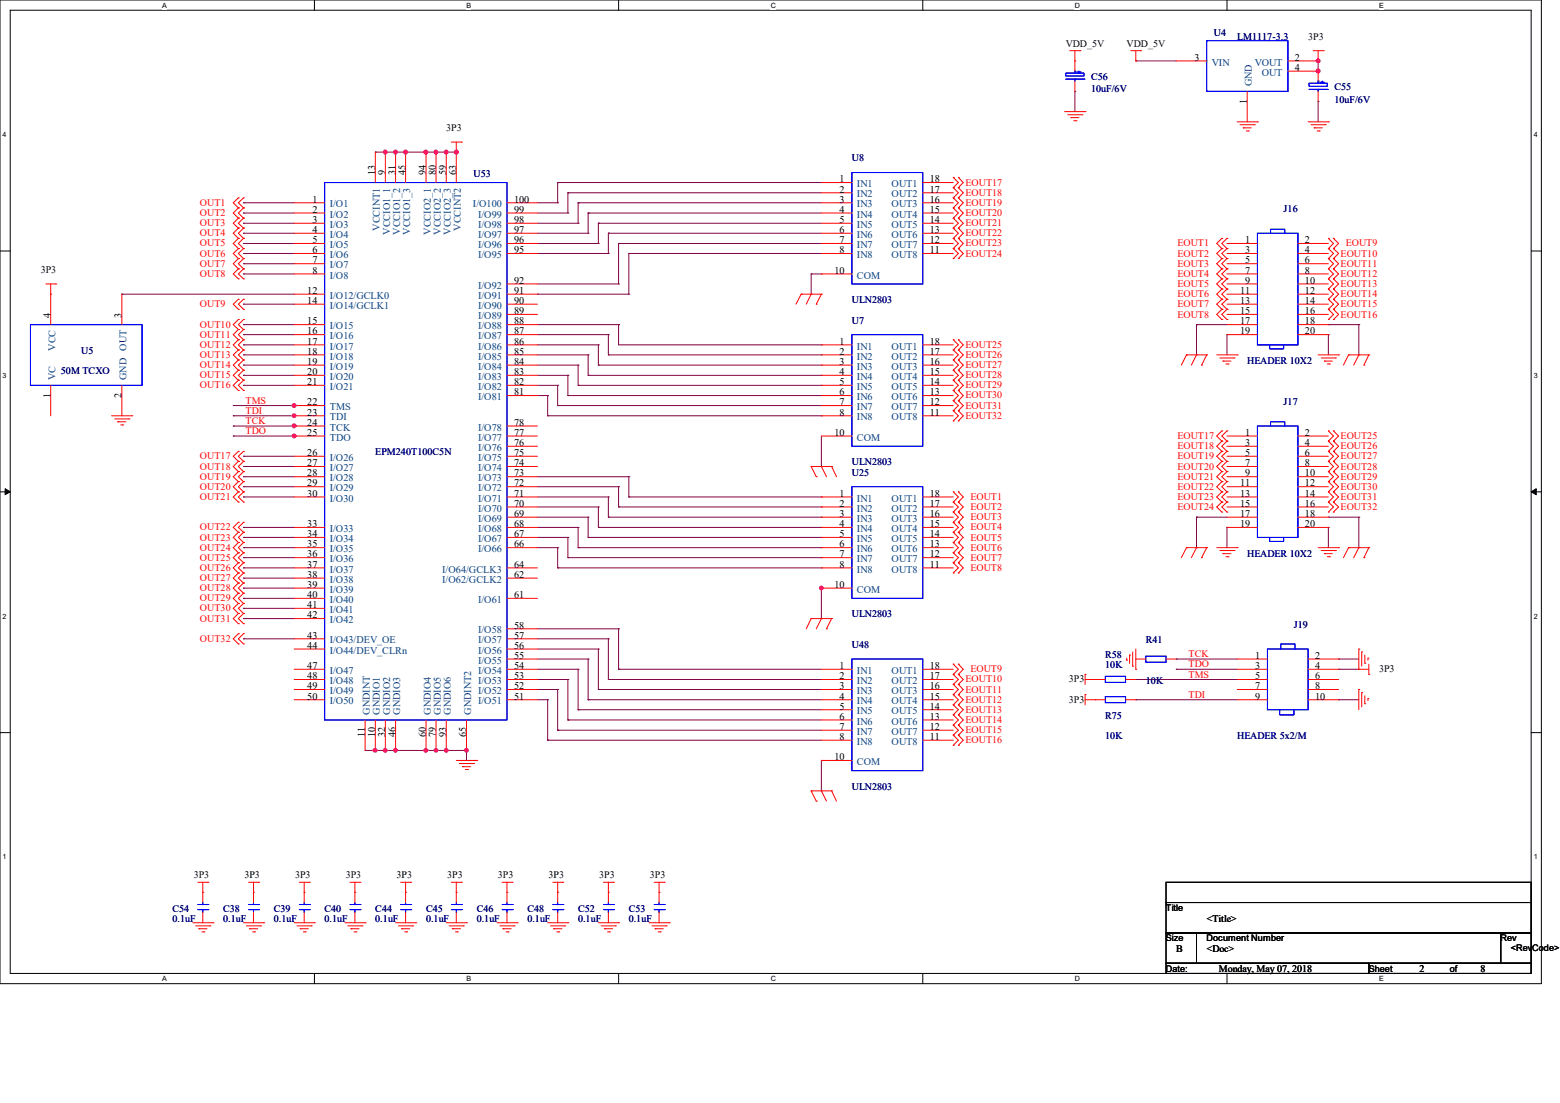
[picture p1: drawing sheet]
<svg xmlns="http://www.w3.org/2000/svg" width="297mm" height="210mm" viewBox="0 0 297 210" stroke-linecap="round" stroke-linejoin="round" font-family="sans-serif">
<defs><g id="words">
<g font-size="1.9">
<text x="202.9" y="8.9">VDD_5V</text>
<text x="214.5" y="8.9">VDD_5V</text>
<text x="227.4" y="11.6">3</text>
<text x="246.5" y="11.6">2</text>
<text x="249" y="7.5">3P3</text>
<text x="246.5" y="13.5">4</text>
<text x="237.4" y="19.7" transform="rotate(-90 237.4 19.7)">1</text>
<text x="85" y="24.9">3P3</text>
<text x="71.4" y="33.4" transform="rotate(-90 71.4 33.4)">13</text>
<text x="73.3" y="33.4" transform="rotate(-90 73.3 33.4)">9</text>
<text x="75.3" y="33.4" transform="rotate(-90 75.3 33.4)">31</text>
<text x="77.2" y="33.4" transform="rotate(-90 77.2 33.4)">45</text>
<text x="81.1" y="33.4" transform="rotate(-90 81.1 33.4)">94</text>
<text x="83" y="33.4" transform="rotate(-90 83 33.4)">80</text>
<text x="84.9" y="33.4" transform="rotate(-90 84.9 33.4)">59</text>
<text x="86.8" y="33.4" transform="rotate(-90 86.8 33.4)">63</text>
<text x="159.8" y="34.7">1</text>
<text x="177" y="34.7">18</text>
<text x="59.5" y="38.6">1</text>
<text x="59.5" y="40.5">2</text>
<text x="97.9" y="40.5">99</text>
<text x="97.9" y="38.6">100</text>
<text x="159.8" y="36.7">2</text>
<text x="159.8" y="38.6">3</text>
<text x="159.8" y="40.5">4</text>
<text x="177" y="36.7">17</text>
<text x="177" y="38.6">16</text>
<text x="177" y="40.5">15</text>
<text x="59.5" y="42.5">3</text>
<text x="59.5" y="44.4">4</text>
<text x="59.5" y="46.3">5</text>
<text x="97.9" y="46.3">96</text>
<text x="97.9" y="44.4">97</text>
<text x="97.9" y="42.5">98</text>
<text x="159.8" y="42.5">5</text>
<text x="159.8" y="44.4">6</text>
<text x="159.8" y="46.3">7</text>
<text x="177" y="42.5">14</text>
<text x="177" y="44.4">13</text>
<text x="177" y="46.3">12</text>
<text x="237.1" y="46.3">1</text>
<text x="248.4" y="46.3">2</text>
<text x="7.7" y="51.9">3P3</text>
<text x="59.5" y="48.2">6</text>
<text x="59.5" y="50.2">7</text>
<text x="59.5" y="52.1">8</text>
<text x="97.9" y="48.2">95</text>
<text x="158.9" y="52.1">10</text>
<text x="159.8" y="48.2">8</text>
<text x="177" y="48.2">11</text>
<text x="237.1" y="48.2">3</text>
<text x="237.1" y="50.2">5</text>
<text x="237.1" y="52.1">7</text>
<text x="248.4" y="48.2">4</text>
<text x="248.4" y="50.2">6</text>
<text x="248.4" y="52.1">8</text>
<text x="58.5" y="56">12</text>
<text x="58.5" y="57.9">14</text>
<text x="97.9" y="59.8">89</text>
<text x="97.9" y="57.9">90</text>
<text x="97.9" y="56">91</text>
<text x="97.9" y="54">92</text>
<text x="236.1" y="56">11</text>
<text x="236.1" y="57.9">13</text>
<text x="236.1" y="59.8">15</text>
<text x="237.1" y="54">9</text>
<text x="248.4" y="54">10</text>
<text x="248.4" y="56">12</text>
<text x="248.4" y="57.9">14</text>
<text x="248.4" y="59.8">16</text>
<text x="9.6" y="60.5" transform="rotate(-90 9.6 60.5)">4</text>
<text x="23.2" y="60.5" transform="rotate(-90 23.2 60.5)">3</text>
<text x="58.5" y="61.8">15</text>
<text x="58.5" y="63.7">16</text>
<text x="58.5" y="65.6">17</text>
<text x="97.9" y="65.6">86</text>
<text x="97.9" y="63.7">87</text>
<text x="97.9" y="61.8">88</text>
<text x="159.8" y="65.6">1</text>
<text x="177" y="65.6">18</text>
<text x="236.1" y="61.8">17</text>
<text x="236.1" y="63.7">19</text>
<text x="248.4" y="61.8">18</text>
<text x="248.4" y="63.7">20</text>
<text x="58.5" y="67.5">18</text>
<text x="58.5" y="69.5">19</text>
<text x="58.5" y="71.4">20</text>
<text x="97.9" y="71.4">83</text>
<text x="97.9" y="69.5">84</text>
<text x="97.9" y="67.5">85</text>
<text x="159.8" y="67.5">2</text>
<text x="159.8" y="69.5">3</text>
<text x="159.8" y="71.4">4</text>
<text x="177" y="67.5">17</text>
<text x="177" y="69.5">16</text>
<text x="177" y="71.4">15</text>
<text x="9.6" y="75.7" transform="rotate(-90 9.6 75.7)">1</text>
<text x="23.2" y="75.7" transform="rotate(-90 23.2 75.7)">2</text>
<text x="58.5" y="73.3">21</text>
<text x="58.5" y="77.2">22</text>
<text x="97.9" y="75.3">81</text>
<text x="97.9" y="73.3">82</text>
<text x="159.8" y="73.3">5</text>
<text x="159.8" y="75.3">6</text>
<text x="159.8" y="77.2">7</text>
<text x="177" y="73.3">14</text>
<text x="177" y="75.3">13</text>
<text x="177" y="77.2">12</text>
<text x="58.5" y="79.1">23</text>
<text x="58.5" y="81.1">24</text>
<text x="58.5" y="83">25</text>
<text x="97.9" y="83">77</text>
<text x="97.9" y="81.1">78</text>
<text x="158.9" y="83">10</text>
<text x="159.8" y="79.1">8</text>
<text x="177" y="79.1">11</text>
<text x="237.1" y="83">1</text>
<text x="248.4" y="83">2</text>
<text x="58.5" y="86.8">26</text>
<text x="58.5" y="88.8">27</text>
<text x="97.9" y="88.8">74</text>
<text x="97.9" y="86.8">75</text>
<text x="97.9" y="84.9">76</text>
<text x="237.1" y="84.9">3</text>
<text x="237.1" y="86.8">5</text>
<text x="237.1" y="88.8">7</text>
<text x="248.4" y="84.9">4</text>
<text x="248.4" y="86.8">6</text>
<text x="248.4" y="88.8">8</text>
<text x="58.5" y="90.7">28</text>
<text x="58.5" y="92.6">29</text>
<text x="58.5" y="94.6">30</text>
<text x="97.9" y="94.6">71</text>
<text x="97.9" y="92.6">72</text>
<text x="97.9" y="90.7">73</text>
<text x="159.8" y="94.6">1</text>
<text x="177" y="94.6">18</text>
<text x="236.1" y="92.6">11</text>
<text x="236.1" y="94.6">13</text>
<text x="237.1" y="90.7">9</text>
<text x="248.4" y="90.7">10</text>
<text x="248.4" y="92.6">12</text>
<text x="248.4" y="94.6">14</text>
<text x="58.5" y="100.4">33</text>
<text x="97.9" y="100.4">68</text>
<text x="97.9" y="98.4">69</text>
<text x="97.9" y="96.5">70</text>
<text x="159.8" y="96.5">2</text>
<text x="159.8" y="98.4">3</text>
<text x="159.8" y="100.4">4</text>
<text x="177" y="96.5">17</text>
<text x="177" y="98.4">16</text>
<text x="177" y="100.4">15</text>
<text x="236.1" y="96.5">15</text>
<text x="236.1" y="98.4">17</text>
<text x="236.1" y="100.4">19</text>
<text x="248.4" y="96.5">16</text>
<text x="248.4" y="98.4">18</text>
<text x="248.4" y="100.4">20</text>
<text x="58.5" y="102.3">34</text>
<text x="58.5" y="104.2">35</text>
<text x="58.5" y="106.1">36</text>
<text x="97.9" y="104.2">66</text>
<text x="97.9" y="102.3">67</text>
<text x="159.8" y="102.3">5</text>
<text x="159.8" y="104.2">6</text>
<text x="159.8" y="106.1">7</text>
<text x="177" y="102.3">14</text>
<text x="177" y="104.2">13</text>
<text x="177" y="106.1">12</text>
<text x="58.5" y="108.1">37</text>
<text x="58.5" y="110">38</text>
<text x="58.5" y="111.9">39</text>
<text x="58.5" y="113.9">40</text>
<text x="97.9" y="113.9">61</text>
<text x="97.9" y="110">62</text>
<text x="97.9" y="108.1">64</text>
<text x="158.9" y="111.9">10</text>
<text x="159.8" y="108.1">8</text>
<text x="177" y="108.1">11</text>
<text x="58.5" y="115.8">41</text>
<text x="58.5" y="117.7">42</text>
<text x="97.9" y="119.7">58</text>
<text x="58.5" y="121.6">43</text>
<text x="58.5" y="123.5">44</text>
<text x="97.9" y="125.4">55</text>
<text x="97.9" y="123.5">56</text>
<text x="97.9" y="121.6">57</text>
<text x="239" y="125.4">1</text>
<text x="250.4" y="125.4">2</text>
<text x="58.5" y="127.4">47</text>
<text x="58.5" y="129.3">48</text>
<text x="58.5" y="131.2">49</text>
<text x="97.9" y="131.2">52</text>
<text x="97.9" y="129.3">53</text>
<text x="97.9" y="127.4">54</text>
<text x="159.8" y="127.4">1</text>
<text x="159.8" y="129.3">2</text>
<text x="159.8" y="131.2">3</text>
<text x="177" y="127.4">18</text>
<text x="177" y="129.3">17</text>
<text x="177" y="131.2">16</text>
<text x="203.5" y="129.9">3P3</text>
<text x="239" y="127.4">3</text>
<text x="239" y="129.3">5</text>
<text x="239" y="131.2">7</text>
<text x="250.4" y="127.4">4</text>
<text x="250.4" y="129.3">6</text>
<text x="250.4" y="131.2">8</text>
<text x="262.5" y="128">3P3</text>
<text x="58.5" y="133.2">50</text>
<text x="97.9" y="133.2">51</text>
<text x="159.8" y="133.2">4</text>
<text x="159.8" y="135.1">5</text>
<text x="159.8" y="137">6</text>
<text x="177" y="133.2">15</text>
<text x="177" y="135.1">14</text>
<text x="177" y="137">13</text>
<text x="203.5" y="133.8">3P3</text>
<text x="239" y="133.2">9</text>
<text x="250.4" y="133.2">10</text>
<text x="69.5" y="140.4" transform="rotate(-90 69.5 140.4)">11</text>
<text x="71.4" y="140.4" transform="rotate(-90 71.4 140.4)">10</text>
<text x="73.3" y="140.4" transform="rotate(-90 73.3 140.4)">32</text>
<text x="75.3" y="140.4" transform="rotate(-90 75.3 140.4)">46</text>
<text x="81.1" y="140.4" transform="rotate(-90 81.1 140.4)">60</text>
<text x="83" y="140.4" transform="rotate(-90 83 140.4)">79</text>
<text x="84.9" y="140.4" transform="rotate(-90 84.9 140.4)">93</text>
<text x="88.8" y="140.4" transform="rotate(-90 88.8 140.4)">65</text>
<text x="159.8" y="139">7</text>
<text x="159.8" y="140.9">8</text>
<text x="177" y="139">12</text>
<text x="177" y="140.9">11</text>
<text x="158.9" y="144.7">10</text>
<text x="36.9" y="167.2">3P3</text>
<text x="46.5" y="167.2">3P3</text>
<text x="56.2" y="167.2">3P3</text>
<text x="65.8" y="167.2">3P3</text>
<text x="75.5" y="167.2">3P3</text>
<text x="85.1" y="167.2">3P3</text>
<text x="94.8" y="167.2">3P3</text>
<text x="104.4" y="167.2">3P3</text>
<text x="114.1" y="167.2">3P3</text>
<text x="123.7" y="167.2">3P3</text>
<text x="229.7" y="175.5">&lt;Title&gt;</text>
<text x="223.9" y="181.3">B</text>
<text x="229.7" y="181.3">&lt;Doc&gt;</text>
<text x="232.1" y="185.1">Monday, May 07, 2018</text>
<text x="270.3" y="185.1">2</text>
<text x="281.9" y="185.1">8</text>
</g>
<g font-size="1.9" fill="#000080">
<text x="231.1" y="6.8">U4</text>
<text x="235.5" y="7.5">LM1117-3.3</text>
<text x="207.7" y="15.3">C56</text>
<text x="207.7" y="17.6">10uF/6V</text>
<text x="254" y="17.2">C55</text>
<text x="254" y="19.5">10uF/6V</text>
<text x="90.2" y="33.8">U53</text>
<text x="162.2" y="30.7">U8</text>
<text x="244.4" y="40.3">J16</text>
<text x="162.2" y="57.7">ULN2803</text>
<text x="162.2" y="61.6">U7</text>
<text x="11.6" y="71.2">50M TCXO</text>
<text x="15.5" y="67.4">U5</text>
<text x="237.4" y="69.3">HEADER 10X2</text>
<text x="244.4" y="77">J17</text>
<text x="71.5" y="86.7">EPM240T100C5N</text>
<text x="162.2" y="88.6">ULN2803</text>
<text x="162.2" y="90.6">U25</text>
<text x="237.4" y="106">HEADER 10X2</text>
<text x="162.2" y="117.6">ULN2803</text>
<text x="246.3" y="119.5">J19</text>
<text x="162.2" y="123.4">U48</text>
<text x="210.4" y="125.3">R58</text>
<text x="218.1" y="122.4">R41</text>
<text x="210.4" y="127.2">10K</text>
<text x="218.1" y="130.3">10K</text>
<text x="210.4" y="136.9">R75</text>
<text x="210.4" y="140.8">10K</text>
<text x="235.5" y="140.8">HEADER 5x2/M</text>
<text x="162.2" y="150.4">ULN2803</text>
<text x="32.8" y="173.6">C54</text>
<text x="42.5" y="173.6">C38</text>
<text x="52.2" y="173.6">C39</text>
<text x="61.8" y="173.6">C40</text>
<text x="71.5" y="173.6">C44</text>
<text x="81.1" y="173.6">C45</text>
<text x="90.8" y="173.6">C46</text>
<text x="100.4" y="173.6">C48</text>
<text x="110.1" y="173.6">C52</text>
<text x="119.7" y="173.6">C53</text>
<text x="32.8" y="175.5">0.1uF</text>
<text x="42.5" y="175.5">0.1uF</text>
<text x="52.2" y="175.5">0.1uF</text>
<text x="61.8" y="175.5">0.1uF</text>
<text x="71.5" y="175.5">0.1uF</text>
<text x="81.1" y="175.5">0.1uF</text>
<text x="90.8" y="175.5">0.1uF</text>
<text x="100.4" y="175.5">0.1uF</text>
<text x="110.1" y="175.5">0.1uF</text>
<text x="119.7" y="175.5">0.1uF</text>
</g>
<g font-size="1.9" fill="#004080">
<text x="230.7" y="12.5">VIN</text>
<text x="238.3" y="16.4" transform="rotate(-90 238.3 16.4)">GND</text>
<text x="238.9" y="12.5">VOUT</text>
<text x="240.2" y="14.4">OUT</text>
<text x="163.1" y="35.6">IN1</text>
<text x="169.8" y="35.6">OUT1</text>
<text x="62.8" y="39.5">I/O1</text>
<text x="62.8" y="41.4">I/O2</text>
<text x="90" y="39.5">I/O100</text>
<text x="91" y="41.4">I/O99</text>
<text x="163.1" y="37.6">IN2</text>
<text x="163.1" y="39.5">IN3</text>
<text x="163.1" y="41.4">IN4</text>
<text x="169.8" y="37.6">OUT2</text>
<text x="169.8" y="39.5">OUT3</text>
<text x="169.8" y="41.4">OUT4</text>
<text x="62.8" y="43.4">I/O3</text>
<text x="62.8" y="45.3">I/O4</text>
<text x="62.8" y="47.2">I/O5</text>
<text x="72.3" y="43.9" transform="rotate(-90 72.3 43.9)">VCCINT1</text>
<text x="74.3" y="44.7" transform="rotate(-90 74.3 44.7)">VCCIO1_1</text>
<text x="76.2" y="44.7" transform="rotate(-90 76.2 44.7)">VCCIO1_2</text>
<text x="78.1" y="44.7" transform="rotate(-90 78.1 44.7)">VCCIO1_3</text>
<text x="82" y="44.7" transform="rotate(-90 82 44.7)">VCCIO2_1</text>
<text x="83.9" y="44.7" transform="rotate(-90 83.9 44.7)">VCCIO2_2</text>
<text x="85.9" y="44.7" transform="rotate(-90 85.9 44.7)">VCCIO2_3</text>
<text x="87.8" y="43.9" transform="rotate(-90 87.8 43.9)">VCCINT2</text>
<text x="91" y="47.2">I/O96</text>
<text x="91" y="45.3">I/O97</text>
<text x="91" y="43.4">I/O98</text>
<text x="163.1" y="43.4">IN5</text>
<text x="163.1" y="45.3">IN6</text>
<text x="163.1" y="47.2">IN7</text>
<text x="169.8" y="43.4">OUT5</text>
<text x="169.8" y="45.3">OUT6</text>
<text x="169.8" y="47.2">OUT7</text>
<text x="62.8" y="49.1">I/O6</text>
<text x="62.8" y="51.1">I/O7</text>
<text x="62.8" y="53">I/O8</text>
<text x="91" y="49.1">I/O95</text>
<text x="163.1" y="53">COM</text>
<text x="163.1" y="49.1">IN8</text>
<text x="169.8" y="49.1">OUT8</text>
<text x="62.8" y="56.9">I/O12/GCLK0</text>
<text x="62.8" y="58.8">I/O14/GCLK1</text>
<text x="91" y="58.8">I/O90</text>
<text x="91" y="56.9">I/O91</text>
<text x="91" y="54.9">I/O92</text>
<text x="62.8" y="62.7">I/O15</text>
<text x="62.8" y="64.6">I/O16</text>
<text x="91" y="64.6">I/O87</text>
<text x="91" y="62.7">I/O88</text>
<text x="91" y="60.7">I/O89</text>
<text x="10.5" y="66.8" transform="rotate(-90 10.5 66.8)">VCC</text>
<text x="24.1" y="66.8" transform="rotate(-90 24.1 66.8)">OUT</text>
<text x="62.8" y="66.5">I/O17</text>
<text x="62.8" y="68.5">I/O18</text>
<text x="62.8" y="70.4">I/O19</text>
<text x="91" y="70.4">I/O84</text>
<text x="91" y="68.5">I/O85</text>
<text x="91" y="66.5">I/O86</text>
<text x="163.1" y="66.5">IN1</text>
<text x="163.1" y="68.5">IN2</text>
<text x="163.1" y="70.4">IN3</text>
<text x="169.8" y="66.5">OUT1</text>
<text x="169.8" y="68.5">OUT2</text>
<text x="169.8" y="70.4">OUT3</text>
<text x="10.5" y="72.4" transform="rotate(-90 10.5 72.4)">VC</text>
<text x="24.1" y="72.4" transform="rotate(-90 24.1 72.4)">GND</text>
<text x="62.8" y="72.3">I/O20</text>
<text x="62.8" y="74.3">I/O21</text>
<text x="91" y="76.2">I/O81</text>
<text x="91" y="74.3">I/O82</text>
<text x="91" y="72.3">I/O83</text>
<text x="163.1" y="72.3">IN4</text>
<text x="163.1" y="74.3">IN5</text>
<text x="163.1" y="76.2">IN6</text>
<text x="169.8" y="72.3">OUT4</text>
<text x="169.8" y="74.3">OUT5</text>
<text x="169.8" y="76.2">OUT6</text>
<text x="62.8" y="78.1">TMS</text>
<text x="62.8" y="80.1">TDI</text>
<text x="62.8" y="82">TCK</text>
<text x="62.8" y="83.9">TDO</text>
<text x="91" y="83.9">I/O77</text>
<text x="91" y="82">I/O78</text>
<text x="163.1" y="83.9">COM</text>
<text x="163.1" y="78.1">IN7</text>
<text x="163.1" y="80.1">IN8</text>
<text x="169.8" y="78.1">OUT7</text>
<text x="169.8" y="80.1">OUT8</text>
<text x="62.8" y="87.8">I/O26</text>
<text x="62.8" y="89.7">I/O27</text>
<text x="91" y="89.7">I/O74</text>
<text x="91" y="87.8">I/O75</text>
<text x="91" y="85.9">I/O76</text>
<text x="62.8" y="91.7">I/O28</text>
<text x="62.8" y="93.6">I/O29</text>
<text x="62.8" y="95.5">I/O30</text>
<text x="91" y="95.5">I/O71</text>
<text x="91" y="93.6">I/O72</text>
<text x="91" y="91.7">I/O73</text>
<text x="163.1" y="95.5">IN1</text>
<text x="169.8" y="95.5">OUT1</text>
<text x="62.8" y="101.3">I/O33</text>
<text x="91" y="101.3">I/O68</text>
<text x="91" y="99.4">I/O69</text>
<text x="91" y="97.4">I/O70</text>
<text x="163.1" y="97.4">IN2</text>
<text x="163.1" y="99.4">IN3</text>
<text x="163.1" y="101.3">IN4</text>
<text x="169.8" y="97.4">OUT2</text>
<text x="169.8" y="99.4">OUT3</text>
<text x="169.8" y="101.3">OUT4</text>
<text x="62.8" y="103.2">I/O34</text>
<text x="62.8" y="105.2">I/O35</text>
<text x="62.8" y="107.1">I/O36</text>
<text x="91" y="105.2">I/O66</text>
<text x="91" y="103.2">I/O67</text>
<text x="163.1" y="103.2">IN5</text>
<text x="163.1" y="105.2">IN6</text>
<text x="163.1" y="107.1">IN7</text>
<text x="169.8" y="103.2">OUT5</text>
<text x="169.8" y="105.2">OUT6</text>
<text x="169.8" y="107.1">OUT7</text>
<text x="62.8" y="109">I/O37</text>
<text x="62.8" y="111">I/O38</text>
<text x="62.8" y="112.9">I/O39</text>
<text x="84.2" y="111">I/O62/GCLK2</text>
<text x="84.2" y="109">I/O64/GCLK3</text>
<text x="163.1" y="112.9">COM</text>
<text x="163.1" y="109">IN8</text>
<text x="169.8" y="109">OUT8</text>
<text x="62.8" y="114.8">I/O40</text>
<text x="62.8" y="116.7">I/O41</text>
<text x="62.8" y="118.7">I/O42</text>
<text x="91" y="114.8">I/O61</text>
<text x="62.8" y="122.5">I/O43/DEV_OE</text>
<text x="62.8" y="124.5">I/O44/DEV_CLRn</text>
<text x="91" y="124.5">I/O56</text>
<text x="91" y="122.5">I/O57</text>
<text x="91" y="120.6">I/O58</text>
<text x="62.8" y="128.3">I/O47</text>
<text x="62.8" y="130.3">I/O48</text>
<text x="91" y="130.3">I/O53</text>
<text x="91" y="128.3">I/O54</text>
<text x="91" y="126.4">I/O55</text>
<text x="163.1" y="128.3">IN1</text>
<text x="163.1" y="130.3">IN2</text>
<text x="169.8" y="128.3">OUT1</text>
<text x="169.8" y="130.3">OUT2</text>
<text x="62.8" y="132.2">I/O49</text>
<text x="62.8" y="134.1">I/O50</text>
<text x="70.4" y="136.1" transform="rotate(-90 70.4 136.1)">GNDINT</text>
<text x="72.3" y="136.1" transform="rotate(-90 72.3 136.1)">GNDIO1</text>
<text x="74.3" y="136.1" transform="rotate(-90 74.3 136.1)">GNDIO2</text>
<text x="76.2" y="136.1" transform="rotate(-90 76.2 136.1)">GNDIO3</text>
<text x="82" y="136.1" transform="rotate(-90 82 136.1)">GNDIO4</text>
<text x="83.9" y="136.1" transform="rotate(-90 83.9 136.1)">GNDIO5</text>
<text x="85.9" y="136.1" transform="rotate(-90 85.9 136.1)">GNDIO6</text>
<text x="89.7" y="136.1" transform="rotate(-90 89.7 136.1)">GNDINT2</text>
<text x="91" y="134.1">I/O51</text>
<text x="91" y="132.2">I/O52</text>
<text x="163.1" y="132.2">IN3</text>
<text x="163.1" y="134.1">IN4</text>
<text x="163.1" y="136">IN5</text>
<text x="163.1" y="138">IN6</text>
<text x="169.8" y="132.2">OUT3</text>
<text x="169.8" y="134.1">OUT4</text>
<text x="169.8" y="136">OUT5</text>
<text x="169.8" y="138">OUT6</text>
<text x="163.1" y="139.9">IN7</text>
<text x="163.1" y="141.8">IN8</text>
<text x="169.8" y="139.9">OUT7</text>
<text x="169.8" y="141.8">OUT8</text>
<text x="163.1" y="145.7">COM</text>
</g>
<g font-size="1.9" fill="#f00">
<text x="183.8" y="35.3">EOUT17</text>
<text x="38.1" y="39.2">OUT1</text>
<text x="38.1" y="41.1">OUT2</text>
<text x="183.8" y="37.3">EOUT18</text>
<text x="183.8" y="39.2">EOUT19</text>
<text x="183.8" y="41.1">EOUT20</text>
<text x="38.1" y="43.1">OUT3</text>
<text x="38.1" y="45">OUT4</text>
<text x="38.1" y="46.9">OUT5</text>
<text x="183.8" y="43.1">EOUT21</text>
<text x="183.8" y="45">EOUT22</text>
<text x="183.8" y="46.9">EOUT23</text>
<text x="224.1" y="46.9">EOUT1</text>
<text x="256.2" y="46.9">EOUT9</text>
<text x="38.1" y="48.9">OUT6</text>
<text x="38.1" y="50.8">OUT7</text>
<text x="38.1" y="52.7">OUT8</text>
<text x="183.8" y="48.9">EOUT24</text>
<text x="224.1" y="48.9">EOUT2</text>
<text x="224.1" y="50.8">EOUT3</text>
<text x="224.1" y="52.7">EOUT4</text>
<text x="255.2" y="48.9">EOUT10</text>
<text x="255.2" y="50.8">EOUT11</text>
<text x="255.2" y="52.7">EOUT12</text>
<text x="38.1" y="58.5">OUT9</text>
<text x="224.1" y="54.7">EOUT5</text>
<text x="224.1" y="56.6">EOUT6</text>
<text x="224.1" y="58.5">EOUT7</text>
<text x="255.2" y="54.7">EOUT13</text>
<text x="255.2" y="56.6">EOUT14</text>
<text x="255.2" y="58.5">EOUT15</text>
<text x="38.1" y="62.4">OUT10</text>
<text x="38.1" y="64.3">OUT11</text>
<text x="224.1" y="60.5">EOUT8</text>
<text x="255.2" y="60.5">EOUT16</text>
<text x="38.1" y="66.2">OUT12</text>
<text x="38.1" y="70.1">OUT14</text>
<text x="38.1" y="68.2">OUT13</text>
<text x="183.8" y="66.2">EOUT25</text>
<text x="183.8" y="68.2">EOUT26</text>
<text x="183.8" y="70.1">EOUT27</text>
<text x="38.1" y="74">OUT16</text>
<text x="38.1" y="72">OUT15</text>
<text x="46.7" y="76.8">TMS</text>
<text x="183.8" y="72">EOUT28</text>
<text x="183.8" y="74">EOUT29</text>
<text x="183.8" y="75.9">EOUT30</text>
<text x="183.8" y="77.8">EOUT31</text>
<text x="46.7" y="78.8">TDI</text>
<text x="46.7" y="80.7">TCK</text>
<text x="46.7" y="82.6">TDO</text>
<text x="183.8" y="79.8">EOUT32</text>
<text x="224.1" y="83.6">EOUT17</text>
<text x="255.2" y="83.6">EOUT25</text>
<text x="38.1" y="87.5">OUT17</text>
<text x="38.1" y="89.4">OUT18</text>
<text x="224.1" y="85.5">EOUT18</text>
<text x="224.1" y="87.5">EOUT19</text>
<text x="224.1" y="89.4">EOUT20</text>
<text x="255.2" y="85.5">EOUT26</text>
<text x="255.2" y="87.5">EOUT27</text>
<text x="255.2" y="89.4">EOUT28</text>
<text x="38.1" y="91.3">OUT19</text>
<text x="38.1" y="93.3">OUT20</text>
<text x="38.1" y="95.2">OUT21</text>
<text x="184.7" y="95.2">EOUT1</text>
<text x="224.1" y="91.3">EOUT21</text>
<text x="224.1" y="93.3">EOUT22</text>
<text x="224.1" y="95.2">EOUT23</text>
<text x="255.2" y="91.3">EOUT29</text>
<text x="255.2" y="93.3">EOUT30</text>
<text x="255.2" y="95.2">EOUT31</text>
<text x="38.1" y="101">OUT22</text>
<text x="184.7" y="97.1">EOUT2</text>
<text x="184.7" y="99.1">EOUT3</text>
<text x="184.7" y="101">EOUT4</text>
<text x="224.1" y="97.1">EOUT24</text>
<text x="255.2" y="97.1">EOUT32</text>
<text x="38.1" y="102.9">OUT23</text>
<text x="38.1" y="104.8">OUT24</text>
<text x="38.1" y="106.8">OUT25</text>
<text x="184.7" y="102.9">EOUT5</text>
<text x="184.7" y="104.8">EOUT6</text>
<text x="184.7" y="106.8">EOUT7</text>
<text x="38.1" y="108.7">OUT26</text>
<text x="38.1" y="110.6">OUT27</text>
<text x="38.1" y="112.6">OUT28</text>
<text x="184.7" y="108.7">EOUT8</text>
<text x="38.1" y="114.5">OUT29</text>
<text x="38.1" y="116.4">OUT30</text>
<text x="38.1" y="118.4">OUT31</text>
<text x="38.1" y="122.2">OUT32</text>
<text x="226.3" y="125.1">TCK</text>
<text x="183.8" y="129.9">EOUT10</text>
<text x="183.8" y="131.9">EOUT11</text>
<text x="184.7" y="128">EOUT9</text>
<text x="226.3" y="129">TMS</text>
<text x="226.3" y="127">TDO</text>
<text x="183.8" y="133.8">EOUT12</text>
<text x="183.8" y="135.7">EOUT13</text>
<text x="183.8" y="137.7">EOUT14</text>
<text x="226.3" y="132.8">TDI</text>
<text x="183.8" y="139.6">EOUT15</text>
<text x="183.8" y="141.5">EOUT16</text>
</g>
<g font-size="1.7">
<text x="222" y="173.4">Title</text>
<text x="222" y="179.2">Size</text>
<text x="229.7" y="179.2">Document Number</text>
<text x="285.7" y="179.2">Rev</text>
<text x="222" y="185">Date:</text>
<text x="260.6" y="185">Sheet</text>
<text x="276" y="185">of</text>
<text x="287.6" y="181.1">&lt;RevCode&gt;</text>
</g>
<g font-size="1.4">
<text x="30.9" y="1.4">A</text>
<text x="88.8" y="1.4">B</text>
<text x="146.7" y="1.4">C</text>
<text x="204.6" y="1.4">D</text>
<text x="262.6" y="1.4">E</text>
<text x=".5" y="26.1">4</text>
<text x="292" y="26.1">4</text>
<text x=".5" y="71.9">3</text>
<text x="292" y="71.9">3</text>
<text x=".5" y="117.8">2</text>
<text x="292" y="117.8">2</text>
<text x=".5" y="163.6">1</text>
<text x="292" y="163.6">1</text>
<text x="30.9" y="186.8">A</text>
<text x="88.8" y="186.8">B</text>
<text x="146.7" y="186.8">C</text>
<text x="204.6" y="186.8">D</text>
<text x="262.6" y="186.8">E</text>
</g>
</g></defs>
<path d="M0 0h293.5v187.3h-293.5zM1.9 1.9h289.6v183.4h-289.6z" fill="none" stroke="#000" stroke-width=".19"/>
<g fill="#fff">
<path d="M30.9 .2h.9v1.5h-.9z"/>
<path d="M30.9 185.5h.9v1.6h-.9z"/>
</g>
<path d="M59.9 0v1.9M59.9 185.3v2" fill="none" stroke="#000" stroke-width=".19"/>
<g fill="#fff">
<path d="M88.8 .2h.9v1.5h-.9z"/>
<path d="M88.8 185.5h.9v1.6h-.9z"/>
</g>
<path d="M117.8 0v1.9M117.8 185.3v2" fill="none" stroke="#000" stroke-width=".19"/>
<g fill="#fff">
<path d="M146.7 .2h1v1.5h-1z"/>
<path d="M146.7 185.5h1v1.6h-1z"/>
</g>
<path d="M175.7 0v1.9M175.7 185.3v2" fill="none" stroke="#000" stroke-width=".19"/>
<g fill="#fff">
<path d="M204.6 .2h1v1.5h-1z"/>
<path d="M204.6 185.5h1v1.6h-1z"/>
</g>
<path d="M233.6 0v1.9M233.6 185.3v2" fill="none" stroke="#000" stroke-width=".19"/>
<g fill="#fff">
<path d="M262.6 .2h.8v1.5h-.8z"/>
<path d="M262.6 185.5h.8v1.6h-.8z"/>
<path d="M.5 24.8h.8v1.6h-.8z"/>
<path d="M292 24.8h.8v1.6h-.8z"/>
<path d="M.5 70.7h.8v1.5h-.8z"/>
<path d="M292 70.7h.8v1.5h-.8z"/>
</g>
<path d="M0 47.8h1.9M291.5 47.8h2" fill="none" stroke="#000" stroke-width=".19"/>
<g fill="#fff">
<path d="M.5 116.5h.8v1.6h-.8z"/>
<path d="M292 116.5h.8v1.6h-.8z"/>
</g>
<path d="M0 93.6h1.9M291.5 93.6h2" fill="none" stroke="#000" stroke-width=".19"/>
<path d="M1 93l.9 .6-.9 .6zM291.5 93.6l1-.6v1.2z" fill="#000" stroke="#000" stroke-width=".19"/>
<g fill="#fff">
<path d="M.5 162.4h.8v1.5h-.8z"/>
<path d="M292 162.4h.8v1.5h-.8z"/>
</g>
<path d="M0 139.5h1.9M291.5 139.5h2M222 168h69.5v3.8h-69.5zM222 171.8h69.5v5.8h-69.5zM222 177.6h5.8v5.8h-5.8zM227.8 177.6h57.9v5.8h-57.9zM285.7 177.6h5.8v5.8h-5.8zM222 183.4h38.6v1.9h-38.6zM260.6 183.4h30.9v1.9h-30.9z" fill="none" stroke="#000" stroke-width=".19"/>
<g fill="none" stroke="#800040" stroke-width=".19">
<path d="M204.6 17.4h.1M204.6 17.4v3.9M216.2 11.6h.1M216.2 11.6h7.7M251 19.3h.1M251 11.6h.1M251 11.6v1.9M251 19.3v3.9M46.4 38.6h.1M46.4 38.6h9.6M71.5 29h.1M71.5 29h15.4"/>
<path d="M73.4 29h.1M75.3 29h.1M77.2 29h.1M81.1 29h.1M83 29h.1M85 29h.1M102.3 38.6h3.9M106.2 38.6h.1M106.2 34.8h.1M106.2 34.8v3.8M106.2 34.8h50.2M108.1 36.7h.1"/>
<path d="M108.1 36.7v3.9M108.1 36.7h48.3M110.1 38.6h.1M110.1 38.6h46.3M110.1 38.6v3.9M23.2 56h.1M23.2 56h32.8M46.4 40.6h.1M46.4 42.5h.1M46.4 44.4h.1M46.4 46.4h.1M46.4 48.3h.1"/>
<path d="M46.4 50.2h.1M46.4 52.2h.1M46.4 57.9h.1M46.4 40.6h9.6M46.4 42.5h9.6M46.4 44.4h9.6M46.4 46.4h9.6M46.4 48.3h9.6M46.4 50.2h9.6M46.4 52.2h9.6M46.4 57.9h9.6M102.3 56h.1"/>
<path d="M102.3 40.6h5.8M102.3 42.5h7.8M102.3 44.4h9.7M102.3 46.4h11.6M102.3 48.3h13.5M102.3 54.1h15.5M102.3 56h17.4M108.1 40.6h.1M110.1 42.5h.1M112 44.4h.1M112 40.6h.1M112 40.6h44.4"/>
<path d="M112 40.6v3.8M113.9 46.4h.1M113.9 42.5h.1M113.9 42.5h42.5M113.9 42.5v3.9M115.8 48.3h.1M115.8 44.4h.1M115.8 44.4h40.6M115.8 44.4v3.9M117.8 54.1h.1M117.8 46.4h.1M117.8 46.4h38.6"/>
<path d="M117.8 46.4v7.7M119.7 48.3h.1M119.7 56h.1M119.7 48.3h36.7M119.7 48.3v7.7M154.4 52.2h.1M154.4 52.2h2M154.4 52.2v3.8M156.4 52.2h.1M44.4 77.2h.1M44.4 79.2h.1M44.4 77.2h11.6"/>
<path d="M44.4 79.2h11.6M46.4 73.4h.1M46.4 61.8h.1M46.4 63.7h.1M46.4 65.7h.1M46.4 71.5h.1M46.4 69.5h.1M46.4 67.6h.1M46.4 73.4h9.6M46.4 61.8h9.6M46.4 63.7h9.6M46.4 65.7h9.6"/>
<path d="M46.4 71.5h9.6M46.4 69.5h9.6M46.4 67.6h9.6M102.3 73.4h3.9M102.3 61.8h15.5M102.3 63.7h13.5M102.3 65.7h11.6M102.3 71.5h5.8M102.3 69.5h7.8M102.3 67.6h9.7M102.3 75.3h2M104.3 75.3h.1"/>
<path d="M104.3 79.2h.1M104.3 75.3v3.9M104.3 79.2h52.1M106.2 73.4h.1M106.2 77.2h.1M106.2 73.4v3.8M106.2 77.2h50.2M108.1 71.5h.1M108.1 75.3h.1M108.1 71.5v3.8M108.1 75.3h48.3M110.1 69.5h.1"/>
<path d="M110.1 73.4h.1M110.1 73.4h46.3M110.1 69.5v3.9M112 67.6h.1M112 71.5h.1M112 71.5h44.4M112 67.6v3.9M113.9 65.7h.1M113.9 69.5h.1M113.9 69.5h42.5M113.9 65.7v3.8M115.8 63.7h.1"/>
<path d="M115.8 67.6h.1M115.8 67.6h40.6M115.8 63.7v3.9M117.8 61.8h.1M117.8 61.8v3.9h38.6M156.4 65.7h.1M156.4 67.6h.1M156.4 69.5h.1M156.4 71.5h.1M156.4 73.4h.1M156.4 75.3h.1M156.4 77.2h.1"/>
<path d="M156.4 79.2h.1M227.8 61.8h.1M227.8 61.8h5.8M227.8 61.8v5.8M233.6 63.7h.1M233.6 63.7v3.9M252.9 63.7h.1M252.9 61.8h.1M252.9 63.7v3.9M252.9 61.8h5.8M258.7 61.8h.1M258.7 61.8v5.8"/>
<path d="M44.4 81.1h.1M44.4 83h.1M44.4 81.1h11.6M44.4 83h11.6M46.4 86.9h.1M46.4 88.8h.1M46.4 90.8h.1M46.4 92.7h.1M46.4 94.6h.1M46.4 86.9h9.6M46.4 88.8h9.6M46.4 90.8h9.6"/>
<path d="M46.4 92.7h9.6M46.4 94.6h9.6M102.3 90.8h17.4M102.3 92.7h15.5M102.3 94.6h13.5M102.3 98.5h9.7M102.3 96.5h11.6M112 98.5h.1M112 98.5v3.8M113.9 96.5h.1M113.9 96.5v3.9M115.8 94.6h.1"/>
<path d="M115.8 98.5h.1M115.8 98.5h40.6M115.8 94.6v3.9M117.8 92.7h.1M117.8 96.5h.1M117.8 92.7v3.8M117.8 96.5h38.6M119.7 90.8h.1M119.7 94.6h.1M119.7 94.6h36.7M119.7 90.8v3.8M156.4 94.6h.1"/>
<path d="M156.4 96.5h.1M156.4 98.5h.1M156.4 88.8h.1M156.4 83v5.8M227.8 98.5h.1M227.8 98.5v5.8M227.8 98.5h5.8M252.9 98.5h.1M252.9 98.5h5.8M258.7 98.5h.1M258.7 98.5v5.8M46.4 113.9h.1"/>
<path d="M46.4 115.8h.1M46.4 117.8h.1M46.4 100.4h.1M46.4 102.3h.1M46.4 104.3h.1M46.4 106.2h.1M46.4 108.1h.1M46.4 110.1h.1M46.4 112h.1M46.4 113.9h9.6M46.4 115.8h9.6M46.4 117.8h9.6"/>
<path d="M46.4 100.4h9.6M46.4 102.3h9.6M46.4 104.3h9.6M46.4 106.2h9.6M46.4 108.1h9.6M46.4 110.1h9.6M46.4 112h9.6M102.3 100.4h7.8M102.3 102.3h5.8M102.3 104.3h3.9M102.3 119.7h15.5M106.2 104.3h.1"/>
<path d="M106.2 108.1h.1M106.2 108.1h50.2M106.2 104.3v3.8M108.1 102.3h.1M108.1 106.2h.1M108.1 106.2h48.3M108.1 102.3v3.9M110.1 100.4h.1M110.1 104.3h.1M110.1 104.3h46.3M110.1 100.4v3.9M112 102.3h.1"/>
<path d="M112 102.3h44.4M113.9 100.4h.1M113.9 100.4h42.5M117.8 119.7h.1M117.8 119.7v7.7M156.4 117.8h.1M156.4 100.4h.1M156.4 102.3h.1M156.4 104.3h.1M156.4 106.2h.1M156.4 108.1h.1M156.4 112v5.8"/>
<path d="M233.6 100.4h.1M233.6 100.4v3.9M252.9 100.4h.1M252.9 100.4v3.9M46.4 121.6h.1M46.4 121.6h9.6M102.3 121.6h13.5M102.3 127.4h7.8M102.3 129.4h5.8M102.3 123.6h11.6M102.3 131.3h3.9M102.3 125.5h9.7"/>
<path d="M102.3 133.2h2M104.3 133.2h.1M104.3 133.2v7.7M106.2 131.3h.1M106.2 139h.1M106.2 131.3v7.7M106.2 139h50.2M108.1 129.4h.1M108.1 137.1h.1M108.1 129.4v7.7M108.1 137.1h48.3M110.1 127.4h.1"/>
<path d="M110.1 135.1h.1M110.1 127.4v7.7M110.1 135.1h46.3M112 125.5h.1M112 133.2h.1M112 125.5v7.7M112 133.2h44.4M113.9 123.6h.1M113.9 131.3h.1M113.9 123.6v7.7M113.9 131.3h42.5M115.8 121.6h.1"/>
<path d="M115.8 129.4h.1M115.8 121.6v7.8M115.8 129.4h40.6M117.8 127.4h.1M117.8 127.4h38.6M216.2 129.4h.1M216.2 133.2h.1M216.2 129.4h19.3M216.2 133.2h19.3M223.9 125.5h.1M223.9 127.4h.1M223.9 127.4h11.6"/>
<path d="M223.9 125.5h11.6M254.8 127.4h.1M254.8 133.2h.1M254.8 125.5h.1M254.8 127.4h3.9M254.8 125.5h3.9M254.8 133.2h3.9M69.5 142.9h.1M69.5 142.9h19.3M71.5 142.9h.1M73.4 142.9h.1M75.3 142.9h.1"/>
<path d="M81.1 142.9h.1M83 142.9h.1M85 142.9h.1M88.8 142.9h.1M88.8 142.9v1.9M104.3 140.9h.1M104.3 140.9h52.1M156.4 144.8h.1M156.4 144.8v5.8"/>
</g>
<g fill="#f0f" stroke="#f0f" stroke-width=".19">
<circle cx="83" cy="142.9" r=".36"/>
<circle cx="81.1" cy="142.9" r=".37"/>
<circle cx="88.8" cy="142.9" r=".36"/>
<circle cx="84.9" cy="142.9" r=".36"/>
<circle cx="73.3" cy="142.9" r=".36"/>
<circle cx="71.4" cy="142.9" r=".37"/>
<circle cx="75.3" cy="142.9" r=".36"/>
<circle cx="251" cy="13.5" r=".38"/>
<circle cx="251" cy="11.6" r=".37"/>
<circle cx="86.9" cy="29" r=".38"/>
<circle cx="84.9" cy="29" r=".37"/>
<circle cx="75.3" cy="29" r=".37"/>
<circle cx="77.2" cy="29" r=".38"/>
<circle cx="83" cy="29" r=".37"/>
<circle cx="73.3" cy="29" r=".37"/>
<circle cx="81.1" cy="29" r=".38"/>
<circle cx="156.4" cy="112" r=".36"/>
<circle cx="56" cy="77.2" r=".37"/>
<circle cx="56" cy="79.1" r=".36"/>
<circle cx="56" cy="81.1" r=".37"/>
<circle cx="56" cy="83" r=".36"/>
</g>
<g fill="none" stroke="#f00" stroke-width=".19">
<path d="M203.7 9.7h1.9M204.6 11.6h.1M204.6 9.7v3.8M204.6 15.5v1.9M205.6 9.7h.1M215.3 9.7h1.9M216.2 11.6h.1M216.2 9.7v1.9M217.2 9.7h.1M223.9 11.6h5.8M237.4 17.4v5.8M245.2 13.5h5.8v2"/>
<path d="M245.2 11.6h5.8M250 9.7h1.9M251 11.6h.1M251 9.7v1.9M251 17.4v1.9M251.9 9.7h.1M45.4 39.6h.1M45.4 37.7h.1M45.4 37.7l-1 .9 1 1M45.4 39.6l-1 1 1 .9M46.4 39.6h.1M46.4 37.7h.1"/>
<path d="M46.4 37.7l-1 .9 1 1M46.4 39.6l-1 1 1 .9M56 38.6h5.8M71.5 29v5.8M73.4 29v5.8M75.3 29v5.8M77.2 29v5.8M81.1 29v5.8M83 29v5.8M85 29v5.8M85.9 27.1h1.9M86.9 29h.1"/>
<path d="M86.9 27.1v7.7M87.8 27.1h.1M96.5 38.6h5.8M156.4 38.6h5.8M156.4 34.8h5.8M156.4 36.7h5.8M175.7 38.6h5.8M175.7 34.8h5.8M175.7 36.7h5.8M181.5 35.7h.1M181.5 33.8h.1M181.5 37.7h.1"/>
<path d="M181.5 39.6h.1M181.5 33.8l1 1-1 .9M181.5 35.7l1 1-1 1M181.5 37.7l1 .9-1 1M181.5 39.6l1 1-1 .9M182.5 35.7h.1M182.5 33.8h.1M182.5 37.7h.1M182.5 39.6h.1M182.5 33.8l.9 1-.9 .9M182.5 35.7l.9 1-.9 1M182.5 37.7l.9 .9-.9 1"/>
<path d="M182.5 39.6l.9 1-.9 .9M202.7 21.3h3.9M203.3 21.8h2.7M203.9 22.4h.1M203.9 22.4h1.5M204.4 23h.5M204.9 23h.1M206 21.8h.1M206.6 21.3h.1M235.5 23.2h3.9M236.1 23.7h2.7M236.7 24.3h.1"/>
<path d="M236.7 24.3h1.5M237.3 24.9h.4M237.7 24.9h.1M238.8 23.7h.1M239.4 23.2h.1M249 23.2h3.9M249.6 23.7h2.7M250.2 24.3h.1M250.2 24.3h1.6M250.8 24.9h.4M251.2 24.9h.1M252.3 23.7h.1"/>
<path d="M252.9 23.2h.1M8.7 54.1h1.9M9.7 56h.1M9.7 54.1v7.7M10.6 54.1h.1M23.2 56v5.8M45.4 41.5h.1M45.4 43.4h.1M45.4 45.4h.1M45.4 47.3h.1M45.4 49.2h.1M45.4 51.2h.1"/>
<path d="M45.4 53.1h.1M45.4 58.9h.1M45.4 57h.1M45.4 41.5l-1 1 1 .9M45.4 43.4l-1 1 1 1M45.4 45.4l-1 1 1 .9M45.4 47.3l-1 1 1 .9M45.4 49.2l-1 1 1 1M45.4 51.2l-1 1 1 .9M45.4 57l-1 .9 1 1M46.4 41.5h.1M46.4 43.4h.1"/>
<path d="M46.4 45.4h.1M46.4 47.3h.1M46.4 49.2h.1M46.4 51.2h.1M46.4 53.1h.1M46.4 58.9h.1M46.4 57h.1M46.4 41.5l-1 1 1 .9M46.4 43.4l-1 1 1 1M46.4 45.4l-1 1 1 .9M46.4 47.3l-1 1 1 .9M46.4 49.2l-1 1 1 1"/>
<path d="M46.4 51.2l-1 1 1 .9M46.4 57l-1 .9 1 1M56 56h5.8M56 40.6h5.8M56 42.5h5.8M56 44.4h5.8M56 46.4h5.8M56 48.3h5.8M56 50.2h5.8M56 52.2h5.8M56 57.9h5.8M96.5 56h5.8"/>
<path d="M96.5 54.1h5.8M96.5 40.6h5.8M96.5 42.5h5.8M96.5 44.4h5.8M96.5 46.4h5.8M96.5 48.3h5.8M96.5 57.9h5.8M96.5 59.9h5.8M152.5 56h.1M152.5 56l-.9 1.9M152.5 56h3.9M154.4 56h.1"/>
<path d="M154.4 56l-.9 1.9M155.4 57.9h.1M156.4 56h.1M156.4 56l-1 1.9M156.4 40.6h5.8M156.4 42.5h5.8M156.4 44.4h5.8M156.4 46.4h5.8M156.4 48.3h5.8M156.4 52.2h5.8M175.7 40.6h5.8M175.7 42.5h5.8"/>
<path d="M175.7 44.4h5.8M175.7 46.4h5.8M175.7 48.3h5.8M181.5 41.5h.1M181.5 43.4h.1M181.5 45.4h.1M181.5 47.3h.1M181.5 49.2h.1M181.5 41.5l1 1-1 .9M181.5 43.4l1 1-1 1M181.5 45.4l1 1-1 .9M181.5 47.3l1 1-1 .9"/>
<path d="M182.5 41.5h.1M182.5 43.4h.1M182.5 45.4h.1M182.5 47.3h.1M182.5 49.2h.1M182.5 41.5l.9 1-.9 .9M182.5 43.4l.9 1-.9 1M182.5 45.4l.9 1-.9 .9M182.5 47.3l.9 1-.9 .9M232.6 47.3h.1M232.6 45.4h.1M232.6 49.2h.1"/>
<path d="M232.6 51.2h.1M232.6 53.1h.1M232.6 55h.1M232.6 57h.1M232.6 58.9h.1M232.6 51.2l-1 1 1 .9M232.6 45.4l-1 1 1 .9M232.6 47.3l-1 1 1 .9M232.6 49.2l-1 1 1 1M232.6 53.1l-1 1 1 .9M232.6 55l-1 1 1 1M232.6 57l-1 .9 1 1"/>
<path d="M232.6 58.9l-1 1 1 .9M233.6 47.3h.1M233.6 45.4h.1M233.6 49.2h.1M233.6 51.2h.1M233.6 53.1h.1M233.6 55h.1M233.6 57h.1M233.6 58.9h.1M233.6 56h5.8M233.6 54.1h5.8M233.6 45.4l-1 1 1 .9"/>
<path d="M233.6 51.2l-1 1 1 .9M233.6 53.1l-1 1 1 .9M233.6 55l-1 1 1 1M233.6 47.3l-1 1 1 .9M233.6 49.2l-1 1 1 1M233.6 57l-1 .9 1 1M233.6 58.9l-1 1 1 .9M233.6 46.4h5.8M233.6 48.3h5.8M233.6 50.2h5.8M233.6 52.2h5.8M233.6 57.9h5.8"/>
<path d="M233.6 59.9h5.8M247.1 56h5.8M247.1 54.1h5.8M247.1 46.4h5.8M247.1 48.3h5.8M247.1 50.2h5.8M247.1 52.2h5.8M247.1 57.9h5.8M247.1 59.9h5.8M252.9 47.3h.1M252.9 45.4h.1M252.9 49.2h.1"/>
<path d="M252.9 51.2h.1M252.9 53.1h.1M252.9 55h.1M252.9 57h.1M252.9 58.9h.1M252.9 55l1 1-1 1M252.9 58.9l1 1-1 .9M252.9 45.4l1 1-1 .9M252.9 47.3l1 1-1 .9M252.9 49.2l1 1-1 1M252.9 51.2l1 1-1 .9M252.9 53.1l1 1-1 .9"/>
<path d="M252.9 57l1 .9-1 1M253.9 47.3h.1M253.9 45.4h.1M253.9 49.2h.1M253.9 51.2h.1M253.9 53.1h.1M253.9 55h.1M253.9 57h.1M253.9 58.9h.1M253.9 57l.9 .9-.9 1M253.9 45.4l.9 1-.9 .9M253.9 47.3l.9 1-.9 .9"/>
<path d="M253.9 49.2l.9 1-.9 1M253.9 51.2l.9 1-.9 .9M253.9 53.1l.9 1-.9 .9M253.9 55l.9 1-.9 1M253.9 58.9l.9 1-.9 .9M9.7 73.4v5.8M21.3 79.2h3.8M21.8 79.8h2.8M23.2 73.4v5.8M24.6 79.8h.1M25.1 79.2h.1M45.4 74.3h.1"/>
<path d="M45.4 72.4h.1M45.4 62.7h.1M45.4 60.8h.1M45.4 64.7h.1M45.4 66.6h.1M45.4 70.5h.1M45.4 68.5h.1M45.4 72.4l-1 1 1 .9M45.4 60.8l-1 1 1 .9M45.4 62.7l-1 1 1 1M45.4 64.7l-1 1 1 .9M45.4 70.5l-1 1 1 .9"/>
<path d="M45.4 68.5l-1 1 1 1M45.4 66.6l-1 1 1 .9M46.4 74.3h.1M46.4 72.4h.1M46.4 62.7h.1M46.4 60.8h.1M46.4 64.7h.1M46.4 66.6h.1M46.4 70.5h.1M46.4 68.5h.1M46.4 72.4l-1 1 1 .9M46.4 60.8l-1 1 1 .9"/>
<path d="M46.4 62.7l-1 1 1 1M46.4 64.7l-1 1 1 .9M46.4 70.5l-1 1 1 .9M46.4 68.5l-1 1 1 1M46.4 66.6l-1 1 1 .9M56 67.6h5.8M56 79.2h5.8M56 65.7h5.8M56 69.5h5.8M56 71.5h5.8M56 73.4h5.8M56 77.2h5.8"/>
<path d="M56 61.8h5.8M56 63.7h5.8M96.5 67.6h5.8M96.5 65.7h5.8M96.5 69.5h5.8M96.5 71.5h5.8M96.5 73.4h5.8M96.5 75.3h5.8M96.5 61.8h5.8M96.5 63.7h5.8M156.4 67.6h5.8M156.4 79.2h5.8"/>
<path d="M156.4 65.7h5.8M156.4 69.5h5.8M156.4 71.5h5.8M156.4 73.4h5.8M156.4 75.3h5.8M156.4 77.2h5.8M175.7 67.6h5.8M175.7 79.2h5.8M175.7 65.7h5.8M175.7 69.5h5.8M175.7 71.5h5.8M175.7 73.4h5.8"/>
<path d="M175.7 75.3h5.8M175.7 77.2h5.8M181.5 66.6h.1M181.5 64.7h.1M181.5 68.5h.1M181.5 70.5h.1M181.5 72.4h.1M181.5 74.3h.1M181.5 76.3h.1M181.5 78.2h.1M181.5 64.7l1 1-1 .9M181.5 66.6l1 1-1 .9"/>
<path d="M181.5 68.5l1 1-1 1M181.5 70.5l1 1-1 .9M181.5 72.4l1 1-1 .9M181.5 74.3l1 1-1 1M181.5 76.3l1 .9-1 1M181.5 78.2l1 1-1 .9M182.5 66.6h.1M182.5 64.7h.1M182.5 68.5h.1M182.5 70.5h.1M182.5 72.4h.1M182.5 74.3h.1"/>
<path d="M182.5 76.3h.1M182.5 78.2h.1M182.5 64.7l.9 1-.9 .9M182.5 66.6l.9 1-.9 .9M182.5 68.5l.9 1-.9 1M182.5 70.5l.9 1-.9 .9M182.5 72.4l.9 1-.9 .9M182.5 74.3l.9 1-.9 1M182.5 76.3l.9 .9-.9 1M182.5 78.2l.9 1-.9 .9M225.9 67.6h.1M225.9 67.6h3.8"/>
<path d="M225.9 67.6l-1 1.9M227.8 67.6h.1M227.8 67.6l-1 1.9M228.8 69.5h.1M229.7 67.6h.1M229.7 67.6l-.9 1.9M231.6 67.6h3.9M232.2 68.2h2.7M232.6 60.8h.1M232.8 68.7h.1M232.8 68.7h1.6M233.4 69.3h.4"/>
<path d="M233.6 60.8h.1M233.6 61.8h5.8M233.6 63.7h5.8M233.8 69.3h.1M234.9 68.2h.1M235.5 67.6h.1M247.1 61.8h5.8M247.1 63.7h5.8M251 67.6h3.8M251.5 68.2h2.8M252.1 68.7h.1M252.1 68.7h1.6"/>
<path d="M252.7 69.3h.4M252.9 60.8h.1M253.1 69.3h.1M253.9 60.8h.1M254.3 68.2h.1M254.8 67.6h.1M256.8 67.6h.1M256.8 67.6h3.8M256.8 67.6l-1 1.9M258.7 67.6h.1M258.7 67.6l-1 1.9M259.7 69.5h.1"/>
<path d="M260.6 67.6h.1M260.6 67.6l-.9 1.9M22.4 80.3h.1M22.4 80.3h1.6M23 80.9h.4M23.4 80.9h.1M45.4 87.8h.1M45.4 85.9h.1M45.4 89.8h.1M45.4 91.7h.1M45.4 93.6h.1M45.4 95.6h.1"/>
<path d="M45.4 99.4h.1M45.4 85.9l-1 1 1 .9M45.4 87.8l-1 1 1 1M45.4 89.8l-1 1 1 .9M45.4 91.7l-1 1 1 .9M45.4 93.6l-1 1 1 1M45.4 99.4l-1 1 1 .9M46.4 87.8h.1M46.4 85.9h.1M46.4 89.8h.1M46.4 91.7h.1M46.4 93.6h.1"/>
<path d="M46.4 95.6h.1M46.4 99.4h.1M46.4 85.9l-1 1 1 .9M46.4 87.8l-1 1 1 1M46.4 89.8l-1 1 1 .9M46.4 91.7l-1 1 1 .9M46.4 93.6l-1 1 1 1M46.4 99.4l-1 1 1 .9M56 88.8h5.8M56 83h5.8M56 94.6h5.8M56 81.1h5.8"/>
<path d="M56 86.9h5.8M56 90.8h5.8M56 92.7h5.8M96.5 88.8h5.8M96.5 83h5.8M96.5 94.6h5.8M96.5 96.5h5.8M96.5 98.5h5.8M96.5 81.1h5.8M96.5 86.9h5.8M96.5 90.8h5.8M96.5 92.7h5.8"/>
<path d="M96.5 85h5.8M154.4 88.8h.1M154.4 88.8h3.9M154.4 88.8l1 2M155.4 90.8h.1M156.4 88.8h.1M156.4 88.8l1 2M156.4 83h5.8M156.4 94.6h5.8M156.4 96.5h5.8M156.4 98.5h5.8M158.3 88.8h.1"/>
<path d="M158.3 88.8l1 2M175.7 94.6h5.8M175.7 96.5h5.8M175.7 98.5h5.8M181.5 95.6h.1M181.5 93.6h.1M181.5 97.5h.1M181.5 99.4h.1M181.5 80.1h.1M181.5 93.6l1 1-1 1M181.5 95.6l1 .9-1 1M181.5 97.5l1 1-1 .9"/>
<path d="M181.5 99.4l1 1-1 .9M182.5 95.6h.1M182.5 93.6h.1M182.5 97.5h.1M182.5 99.4h.1M182.5 80.1h.1M182.5 93.6l.9 1-.9 1M182.5 95.6l.9 .9-.9 1M182.5 97.5l.9 1-.9 .9M182.5 99.4l.9 1-.9 .9M232.6 84h.1M232.6 82h.1"/>
<path d="M232.6 85.9h.1M232.6 87.8h.1M232.6 89.8h.1M232.6 91.7h.1M232.6 93.6h.1M232.6 95.6h.1M232.6 97.5h.1M232.6 89.8l-1 1 1 .9M232.6 82l-1 1 1 1M232.6 84l-1 1 1 .9M232.6 85.9l-1 1 1 .9M232.6 87.8l-1 1 1 1"/>
<path d="M232.6 91.7l-1 1 1 .9M232.6 93.6l-1 1 1 1M232.6 95.6l-1 .9 1 1M233.6 84h.1M233.6 82h.1M233.6 85.9h.1M233.6 87.8h.1M233.6 89.8h.1M233.6 91.7h.1M233.6 93.6h.1M233.6 95.6h.1M233.6 97.5h.1"/>
<path d="M233.6 88.8h5.8M233.6 82l-1 1 1 1M233.6 84l-1 1 1 .9M233.6 85.9l-1 1 1 .9M233.6 87.8l-1 1 1 1M233.6 89.8l-1 1 1 .9M233.6 91.7l-1 1 1 .9M233.6 93.6l-1 1 1 1M233.6 95.6l-1 .9 1 1M233.6 83h5.8M233.6 94.6h5.8M233.6 96.5h5.8"/>
<path d="M233.6 98.5h5.8M233.6 86.9h5.8M233.6 90.8h5.8M233.6 92.7h5.8M233.6 85h5.8M247.1 88.8h5.8M247.1 83h5.8M247.1 94.6h5.8M247.1 96.5h5.8M247.1 98.5h5.8M247.1 86.9h5.8M247.1 90.8h5.8"/>
<path d="M247.1 92.7h5.8M247.1 85h5.8M252.9 84h.1M252.9 82h.1M252.9 85.9h.1M252.9 87.8h.1M252.9 89.8h.1M252.9 91.7h.1M252.9 93.6h.1M252.9 95.6h.1M252.9 97.5h.1M252.9 82l1 1-1 1"/>
<path d="M252.9 84l1 1-1 .9M252.9 85.9l1 1-1 .9M252.9 87.8l1 1-1 1M252.9 89.8l1 1-1 .9M252.9 91.7l1 1-1 .9M252.9 93.6l1 1-1 1M252.9 95.6l1 .9-1 1M253.9 84h.1M253.9 82h.1M253.9 85.9h.1M253.9 87.8h.1M253.9 89.8h.1"/>
<path d="M253.9 91.7h.1M253.9 93.6h.1M253.9 95.6h.1M253.9 97.5h.1M253.9 82l.9 1-.9 1M253.9 84l.9 1-.9 .9M253.9 85.9l.9 1-.9 .9M253.9 87.8l.9 1-.9 1M253.9 89.8l.9 1-.9 .9M253.9 91.7l.9 1-.9 .9M253.9 93.6l.9 1-.9 1M253.9 95.6l.9 .9-.9 1"/>
<path d="M45.4 114.9h.1M45.4 112.9h.1M45.4 116.8h.1M45.4 118.7h.1M45.4 101.3h.1M45.4 103.3h.1M45.4 105.2h.1M45.4 107.1h.1M45.4 109.1h.1M45.4 111h.1M45.4 112.9l-1 1 1 1M45.4 114.9l-1 .9 1 1"/>
<path d="M45.4 116.8l-1 1 1 .9M45.4 101.3l-1 1 1 1M45.4 103.3l-1 1 1 .9M45.4 105.2l-1 1 1 .9M45.4 107.1l-1 1 1 1M45.4 109.1l-1 1 1 .9M45.4 111l-1 1 1 .9M46.4 114.9h.1M46.4 112.9h.1M46.4 116.8h.1M46.4 118.7h.1M46.4 101.3h.1"/>
<path d="M46.4 103.3h.1M46.4 105.2h.1M46.4 107.1h.1M46.4 109.1h.1M46.4 111h.1M46.4 112.9l-1 1 1 1M46.4 114.9l-1 .9 1 1M46.4 116.8l-1 1 1 .9M46.4 101.3l-1 1 1 1M46.4 103.3l-1 1 1 .9M46.4 105.2l-1 1 1 .9M46.4 107.1l-1 1 1 1"/>
<path d="M46.4 109.1l-1 1 1 .9M46.4 111l-1 1 1 .9M56 104.3h5.8M56 117.8h5.8M56 112h5.8M56 100.4h5.8M56 102.3h5.8M56 106.2h5.8M56 108.1h5.8M56 110.1h5.8M56 113.9h5.8M56 115.8h5.8"/>
<path d="M96.5 104.3h5.8M96.5 100.4h5.8M96.5 102.3h5.8M96.5 108.1h5.8M96.5 110.1h5.8M96.5 113.9h5.8M96.5 119.7h5.8M154.4 117.8h.1M154.4 117.8l-.9 1.9M154.4 117.8h3.9M156.4 117.8h.1M156.4 104.3h5.8"/>
<path d="M156.4 117.8l-1 1.9M156.4 112h5.8M156.4 100.4h5.8M156.4 102.3h5.8M156.4 106.2h5.8M156.4 108.1h5.8M157.4 119.7h.1M158.3 117.8h.1M158.3 117.8l-.9 1.9M175.7 104.3h5.8M175.7 100.4h5.8M175.7 102.3h5.8"/>
<path d="M175.7 106.2h5.8M175.7 108.1h5.8M181.5 101.3h.1M181.5 103.3h.1M181.5 105.2h.1M181.5 107.1h.1M181.5 109.1h.1M181.5 101.3l1 1-1 1M181.5 103.3l1 1-1 .9M181.5 105.2l1 1-1 .9M181.5 107.1l1 1-1 1M182.5 101.3h.1"/>
<path d="M182.5 103.3h.1M182.5 105.2h.1M182.5 107.1h.1M182.5 109.1h.1M182.5 101.3l.9 1-.9 1M182.5 103.3l.9 1-.9 .9M182.5 105.2l.9 1-.9 .9M182.5 107.1l.9 1-.9 1M225.9 104.3h.1M225.9 104.3h3.8M225.9 104.3l-1 1.9M227.8 104.3h.1"/>
<path d="M227.8 104.3l-1 1.9M228.8 106.2h.1M229.7 104.3h.1M229.7 104.3l-.9 1.9M231.6 104.3h3.9M232.2 104.8h2.7M232.8 105.4h.1M232.8 105.4h1.6M233.4 106h.4M233.6 100.4h5.8M233.8 106h.1M234.9 104.8h.1"/>
<path d="M235.5 104.3h.1M247.1 100.4h5.8M251 104.3h3.8M251.5 104.8h2.8M252.1 105.4h.1M252.1 105.4h1.6M252.7 106h.4M253.1 106h.1M254.3 104.8h.1M254.8 104.3h.1M256.8 104.3h.1M256.8 104.3h3.8"/>
<path d="M256.8 104.3l-1 1.9M258.7 104.3h.1M258.7 104.3l-1 1.9M259.7 106.2h.1M260.6 104.3h.1M260.6 104.3l-.9 1.9M45.4 122.6h.1M45.4 120.6h.1M45.4 120.6l-1 1 1 1M46.4 122.6h.1M46.4 120.6h.1M46.4 120.6l-1 1 1 1"/>
<path d="M56 127.4h5.8M56 129.4h5.8M56 133.2h5.8M56 121.6h5.8M56 123.6h5.8M56 131.3h5.8M69.5 137.1v5.8M71.5 137.1v5.8M73.4 137.1v5.8M75.3 137.1v5.8M81.1 137.1v5.8M83 137.1v5.8"/>
<path d="M85 137.1v5.8M88.8 137.1v5.8M96.5 127.4h5.8M96.5 129.4h5.8M96.5 133.2h5.8M96.5 125.5h5.8M96.5 121.6h5.8M96.5 123.6h5.8M96.5 131.3h5.8M156.4 127.4h5.8M156.4 129.4h5.8M156.4 133.2h5.8"/>
<path d="M156.4 131.3h5.8M156.4 135.1h5.8M156.4 137.1h5.8M156.4 139h5.8M175.7 127.4h5.8M175.7 129.4h5.8M175.7 133.2h5.8M175.7 131.3h5.8M175.7 135.1h5.8M175.7 137.1h5.8M175.7 139h5.8M181.5 128.4h.1"/>
<path d="M181.5 126.4h.1M181.5 130.3h.1M181.5 132.2h.1M181.5 134.2h.1M181.5 136.1h.1M181.5 138h.1M181.5 140h.1M181.5 126.4l1 1-1 1M181.5 128.4l1 1-1 .9M181.5 130.3l1 1-1 .9M181.5 132.2l1 1-1 1M181.5 134.2l1 .9-1 1"/>
<path d="M181.5 136.1l1 1-1 .9M181.5 138l1 1-1 1M181.5 140l1 .9-1 1M182.5 128.4h.1M182.5 126.4h.1M182.5 130.3h.1M182.5 132.2h.1M182.5 134.2h.1M182.5 136.1h.1M182.5 138h.1M182.5 140h.1M182.5 126.4l.9 1-.9 1"/>
<path d="M182.5 128.4l.9 1-.9 .9M182.5 130.3l.9 1-.9 .9M182.5 132.2l.9 1-.9 1M182.5 134.2l.9 .9-.9 1M182.5 136.1l.9 1-.9 .9M182.5 138l.9 1-.9 1M182.5 140l.9 .9-.9 1M206.6 128.4h.1M206.6 132.2h.1M206.6 129.4h3.8M206.6 128.4v1.9M206.6 132.2v2"/>
<path d="M206.6 133.2h3.8M208.5 129.4h.1M208.5 133.2h.1M214.3 129.4h1.9M214.3 133.2h1.9M214.5 125.7h.1M214.5 125.3v.4M215.1 124.7h.1M215.1 124.7v1.6M215.6 126.8h.1M215.6 124.1v2.7M216.2 127.4h.1"/>
<path d="M216.2 123.6v3.8M216.2 125.5h1.9M222 125.5h1.9M235.5 127.4h5.8M235.5 129.4h5.8M235.5 133.2h5.8M235.5 125.5h5.8M235.5 131.3h5.8M249 127.4h5.8M249 129.4h5.8M249 133.2h5.8M249 125.5h5.8"/>
<path d="M249 131.3h5.8M258.7 127.4h.1M258.7 123.6h.1M258.7 131.3h.1M258.7 127.4h1.9M258.7 123.6v3.8M258.7 131.3v3.8M259.2 124.1h.1M259.2 131.9h.1M259.2 124.1v2.7M259.2 131.9v2.7M259.8 126.3h.1"/>
<path d="M259.8 134h.1M259.8 124.7v1.6M259.8 132.5v1.5M260.4 125.3h.1M260.4 133h.1M260.4 125.3v.4M260.4 133v.4M260.6 128.4h.1M260.6 126.4v2M86.9 144.8h3.9M87.5 145.4h2.7M88.1 146h.1"/>
<path d="M88.1 146h1.5M88.6 146.5h.4M89 146.5h.1M90.2 145.4h.1M90.8 144.8h.1M154.4 150.6h.1M154.4 150.6h3.9M154.4 150.6l1 1.9M155.4 152.5h.1M156.4 150.6h.1M156.4 144.8h5.8M156.4 150.6l1 1.9"/>
<path d="M156.4 140.9h5.8M158.3 150.6h.1M158.3 150.6l1 1.9M175.7 140.9h5.8M181.5 141.9h.1M182.5 141.9h.1M36.7 175.7h3.9M37.3 176.3h2.7M37.7 168h1.9M37.8 176.8h.1M37.8 176.8h1.6M38.4 177.4h.4"/>
<path d="M38.6 169.9h.1M38.6 168v3.8M38.6 173.7v2M38.8 177.4h.1M39.6 168h.1M40 176.3h.1M40.6 175.7h.1M46.4 175.7h3.8M46.9 176.3h2.7M47.3 168h1.9M47.5 176.8h.1M47.5 176.8h1.6"/>
<path d="M48.1 177.4h.4M48.3 169.9h.1M48.3 168v3.8M48.3 173.7v2M48.5 177.4h.1M49.2 168h.1M49.6 176.3h.1M50.2 175.7h.1M56 175.7h3.9M56.6 176.3h2.7M57 168h1.9M57.1 176.8h.1"/>
<path d="M57.1 176.8h1.6M57.7 177.4h.4M57.9 169.9h.1M57.9 168v3.8M57.9 173.7v2M58.1 177.4h.1M58.9 168h.1M59.3 176.3h.1M59.9 175.7h.1M65.7 175.7h3.8M66.2 176.3h2.7M66.6 168h1.9"/>
<path d="M66.8 176.8h.1M66.8 176.8h1.6M67.4 177.4h.4M67.6 169.9h.1M67.6 168v3.8M67.6 173.7v2M67.8 177.4h.1M68.5 168h.1M68.9 176.3h.1M69.5 175.7h.1M75.3 175.7h3.9M75.9 176.3h2.7"/>
<path d="M76.3 168h1.9M76.5 176.8h.1M76.5 176.8h1.5M77 177.4h.4M77.2 169.9h.1M77.2 168v3.8M77.2 173.7v2M77.4 177.4h.1M78.2 168h.1M78.6 176.3h.1M79.2 175.7h.1M85 175.7h3.8"/>
<path d="M85.5 176.3h2.7M85.9 168h1.9M86.1 176.8h.1M86.1 176.8h1.6M86.7 177.4h.4M86.9 169.9h.1M86.9 168v3.8M86.9 173.7v2M87.1 177.4h.1M87.8 168h.1M88.2 176.3h.1M88.8 175.7h.1"/>
<path d="M94.6 175.7h3.9M95.2 176.3h2.7M95.6 168h1.9M95.8 176.8h.1M95.8 176.8h1.5M96.4 177.4h.3M96.5 169.9h.1M96.5 168v3.8M96.5 173.7v2M96.7 177.4h.1M97.5 168h.1M97.9 176.3h.1"/>
<path d="M98.5 175.7h.1M104.3 175.7h3.8M104.8 176.3h2.7M105.2 168h1.9M105.4 176.8h.1M105.4 176.8h1.6M106 177.4h.4M106.2 169.9h.1M106.2 168v3.8M106.2 173.7v2M106.4 177.4h.1M107.1 168h.1"/>
<path d="M107.5 176.3h.1M108.1 175.7h.1M113.9 175.7h3.9M114.5 176.3h2.7M114.9 168h1.9M115.1 176.8h.1M115.1 176.8h1.5M115.7 177.4h.3M115.8 169.9h.1M115.8 168v3.8M115.8 173.7v2M116 177.4h.1"/>
<path d="M116.8 168h.1M117.2 176.3h.1M117.8 175.7h.1M123.6 175.7h3.8M124.1 176.3h2.7M124.5 168h1.9M124.7 176.8h.1M124.7 176.8h1.6M125.3 177.4h.4M125.5 169.9h.1M125.5 168v3.8M125.5 173.7v2"/>
<path d="M125.7 177.4h.1M126.4 168h.1M126.8 176.3h.1M127.4 175.7h.1"/>
</g>
<g fill="none" stroke="#00f" stroke-width=".19">
<path d="M202.9 13.9h3.5v.6h-3.5zM202.9 15.1h3.5M204.6 13.5h.1M204.6 15.1h.1M204.6 13.5v.4M204.6 15.1v.4M205 13.7h.1M205.2 13.7h.4M205.4 13.9h.1M205.4 13.5v.4M205.6 13.7h.1M206.4 15.1h.1"/>
<path d="M229.7 7.7h15.5v9.7h-15.5zM249.2 15.8h3.5v.6h-3.5zM249.2 17h3.5M251 15.5h.1M251 17h.1M251 15.5v.3M251 17v.4M251.4 15.7h.1M251.5 15.7h.4M251.8 15.8h.1M251.8 15.5v.3M251.9 15.7h.1"/>
<path d="M252.7 17h.1M61.8 34.8h34.7v102.3h-34.7zM162.2 32.9h13.5v21.2h-13.5zM239.4 44.4h7.7v21.3h-7.7zM241.9 44.4v-.8h2.7v.8M5.8 61.8h21.3v11.6h-21.3zM162.2 63.7h13.5v21.3h-13.5zM241.7 65.7v.7h2.7v-.7M162.2 92.7h13.5v21.2h-13.5zM239.4 81.1h7.7v21.2h-7.7zM241.9 81.1v-.8h2.7v.8M241.7 102.3v.8h2.7v-.8"/>
<path d="M162.2 125.5h13.5v21.2h-13.5zM210.4 132.6h3.9v1.2h-3.9zM210.4 128.8h3.9v1.1h-3.9zM218.1 124.9h3.9v1.2h-3.9zM241.3 123.6h7.7v11.5h-7.7zM243.6 135.1v1h2.7v-1M243.8 123.6v-1h2.7v1M37.7 173.2h1.9M37.7 172.2h1.9M38.6 172.2h.1M38.6 173.2h.1M38.6 171.8v.4"/>
<path d="M38.6 173.2v.5M39.6 173.2h.1M39.6 172.2h.1M47.3 173.2h1.9M47.3 172.2h1.9M48.3 172.2h.1M48.3 173.2h.1M48.3 171.8v.4M48.3 173.2v.5M49.2 173.2h.1M49.2 172.2h.1M57 173.2h1.9"/>
<path d="M57 172.2h1.9M57.9 172.2h.1M57.9 173.2h.1M57.9 171.8v.4M57.9 173.2v.5M58.9 173.2h.1M58.9 172.2h.1M66.6 173.2h1.9M66.6 172.2h1.9M67.6 172.2h.1M67.6 173.2h.1M67.6 171.8v.4"/>
<path d="M67.6 173.2v.5M68.5 173.2h.1M68.5 172.2h.1M76.3 173.2h1.9M76.3 172.2h1.9M77.2 172.2h.1M77.2 173.2h.1M77.2 171.8v.4M77.2 173.2v.5M78.2 173.2h.1M78.2 172.2h.1M85.9 173.2h1.9"/>
<path d="M85.9 172.2h1.9M86.9 172.2h.1M86.9 173.2h.1M86.9 171.8v.4M86.9 173.2v.5M87.8 173.2h.1M87.8 172.2h.1M95.6 173.2h1.9M95.6 172.2h1.9M96.5 172.2h.1M96.5 173.2h.1M96.5 171.8v.4"/>
<path d="M96.5 173.2v.5M97.5 173.2h.1M97.5 172.2h.1M105.2 173.2h1.9M105.2 172.2h1.9M106.2 172.2h.1M106.2 173.2h.1M106.2 171.8v.4M106.2 173.2v.5M107.1 173.2h.1M107.1 172.2h.1M114.9 173.2h1.9"/>
<path d="M114.9 172.2h1.9M115.8 172.2h.1M115.8 173.2h.1M115.8 171.8v.4M115.8 173.2v.5M116.8 173.2h.1M116.8 172.2h.1M124.5 173.2h1.9M124.5 172.2h1.9M125.5 172.2h.1M125.5 173.2h.1M125.5 171.8v.4"/>
<path d="M125.5 173.2v.5M126.4 173.2h.1M126.4 172.2h.1"/>
</g>
<use href="#words"/>
</svg>
